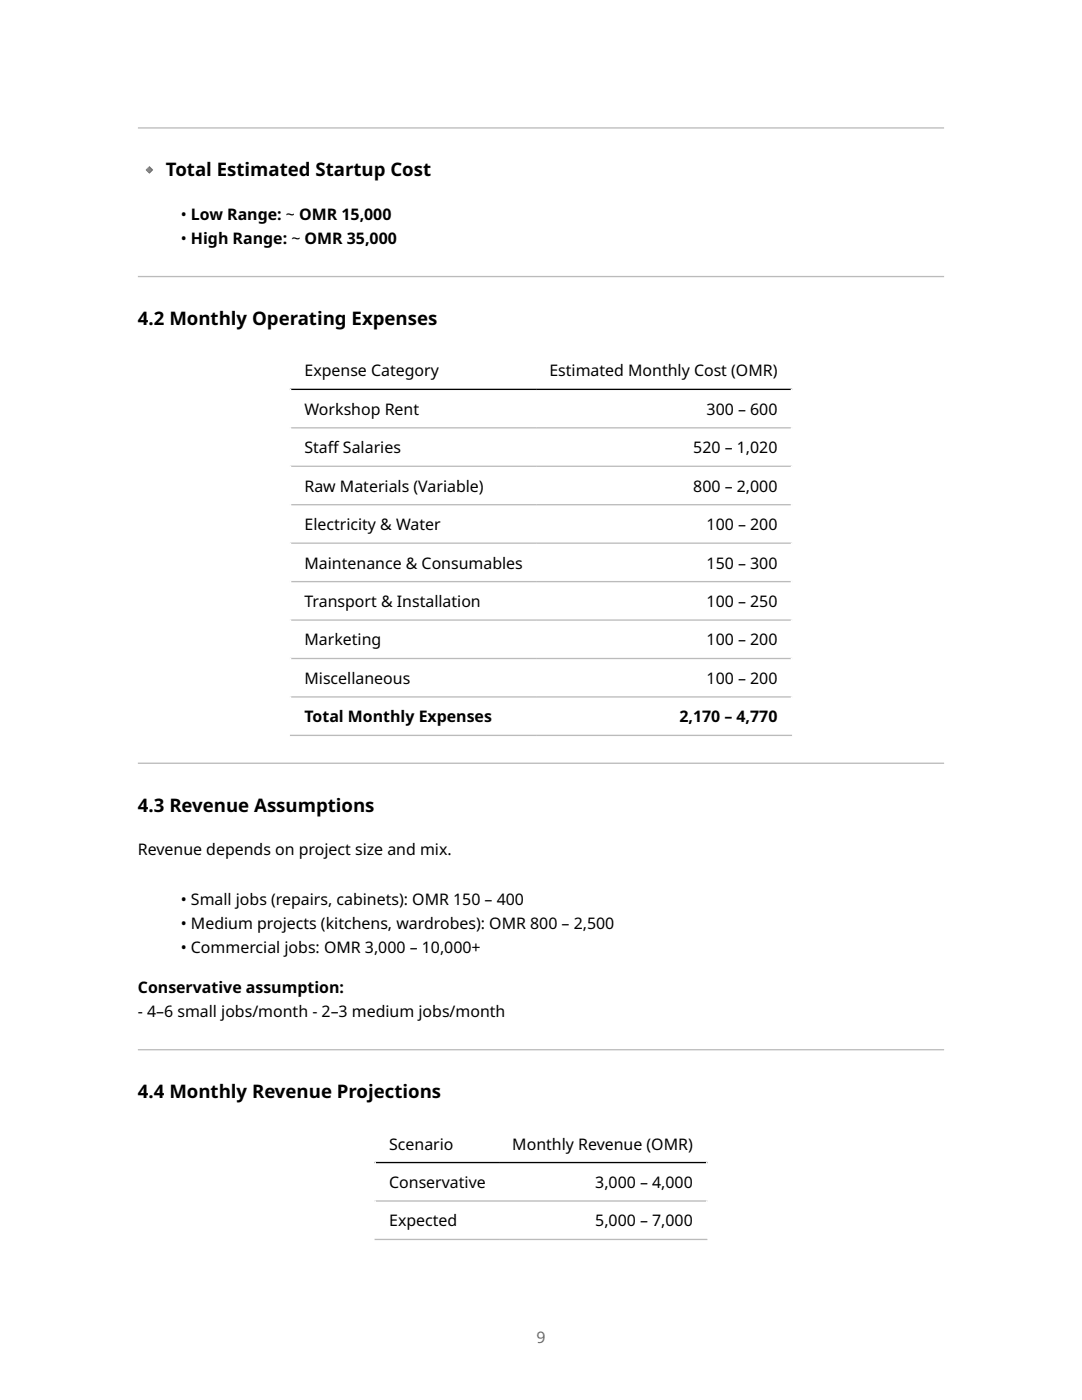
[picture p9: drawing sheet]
<svg xmlns="http://www.w3.org/2000/svg" width="216mm" height="279mm" viewBox="0 0 216 279" stroke-linecap="round" stroke-linejoin="round" font-family="sans-serif">
<defs><g id="words">
<g font-size="3.7">
<text x="33.1" y="35.2">Total Estimated Startup Cost</text>
<text x="27.5" y="64.8">4.2 Monthly Operating Expenses</text>
<text x="27.5" y="162">4.3 Revenue Assumptions</text>
<text x="27.5" y="219.1">4.4 Monthly Revenue Projections</text>
</g>
<g font-size="3.2">
<text x="36.1" y="43.9">• Low Range: ~ OMR 15,000</text>
<text x="36.1" y="48.6">• High Range: ~ OMR 35,000</text>
<text x="60.8" y="75.1">Expense Category</text>
<text x="109.6" y="75.1">Estimated Monthly Cost (OMR)</text>
<text x="60.8" y="82.8">Workshop Rent</text>
<text x="141" y="82.8">300 – 600</text>
<text x="60.8" y="90.4">Staf</text>
<text x="65.4" y="90.4">f Salaries</text>
<text x="138.3" y="90.4">520 – 1,020</text>
<text x="60.8" y="98.1">Raw Materials (Variable)</text>
<text x="138.3" y="98.1">800 – 2,000</text>
<text x="60.8" y="105.8">Electricity &amp; Water</text>
<text x="141" y="105.8">100 – 200</text>
<text x="60.8" y="113.5">Maintenance &amp; Consumables</text>
<text x="141" y="113.5">150 – 300</text>
<text x="60.8" y="121.1">Transport &amp; Installation</text>
<text x="141" y="121.1">100 – 250</text>
<text x="60.8" y="128.8">Marketing</text>
<text x="141" y="128.8">100 – 200</text>
<text x="60.8" y="136.5">Miscellaneous</text>
<text x="141" y="136.5">100 – 200</text>
<text x="60.8" y="144.2">Total Monthly Expenses</text>
<text x="135.6" y="144.2">2,170 – 4,770</text>
<text x="27.5" y="170.6">Revenue depends on project size and mix.</text>
<text x="36.1" y="180.7">• Small jobs (repairs, cabinets): OMR 150 – 400</text>
<text x="36.1" y="185.5">• Medium projects (kitchens, wardrobes): OMR 800 – 2,500</text>
<text x="36.1" y="190.2">• Commercial jobs: OMR 3,000 – 10,000+</text>
<text x="27.5" y="198.2">Conservative assumption:</text>
<text x="27.5" y="202.9">- 4–6 small jobs/month - 2–3 medium jobs/month</text>
<text x="77.7" y="229.4">Scenario</text>
<text x="102.2" y="229.4">Monthly Revenue (OMR)</text>
<text x="77.7" y="237.1">Conservative</text>
<text x="118.8" y="237.1">3,000 – 4,000</text>
<text x="77.7" y="244.8">Expected</text>
<text x="118.8" y="244.8">5,000 – 7,000</text>
</g>
<text font-size="3.2" fill="#6e6e6e" x="107" y="267.9">9</text>
</g></defs>
<g fill="#bbb">
<path d="M27.5 25.7h160.9zM27.5 25.4h160.9v.3h-160.9z" fill-rule="evenodd"/>
<path d="M27.5 55.3h160.9zM27.5 55.1h160.9v.2h-160.9z" fill-rule="evenodd"/>
</g>
<path d="M57.8 70h100.3M58 69.9v77M157.9 69.9v77" fill="none" stroke="#fff" stroke-width=".26"/>
<path d="M57.8 77.7h100.3" fill="none" stroke="#000" stroke-width=".26"/>
<path d="M57.8 85.4h100.3M57.8 93.1h100.3M57.8 100.7h100.3M57.8 108.4h100.3M57.8 116.1h100.3M57.8 123.7h100.3M57.8 131.4h100.3M57.8 139.1h100.3M57.8 146.8h100.3" fill="none" stroke="#bbb" stroke-width=".26"/>
<g fill="#bbb">
<path d="M27.5 152.5h160.9zM27.5 152.2h160.9v.3h-160.9z" fill-rule="evenodd"/>
<path d="M27.5 209.6h160.9zM27.5 209.4h160.9v.2h-160.9z" fill-rule="evenodd"/>
</g>
<path d="M74.7 224.3h66.5M74.9 224.2v23.3M141 224.2v23.3" fill="none" stroke="#fff" stroke-width=".26"/>
<path d="M74.7 232h66.5" fill="none" stroke="#000" stroke-width=".26"/>
<path d="M74.7 239.7h66.5M74.7 247.4h66.5" fill="none" stroke="#bbb" stroke-width=".26"/>
<path d="M29.1 33.8l.7-.6 .7 .7-.7 .7z" fill="#1976d2"/>
<path d="M29.7 33.3l.7 .6-.7 .6-.6-.6z" fill="#2196f3"/>
<g fill="#90caf9">
<path d="M29.3 33.7l.4-.4z"/>
<circle cx="29.2" cy="33.9" r=".04"/>
</g>
<use href="#words"/>
</svg>
